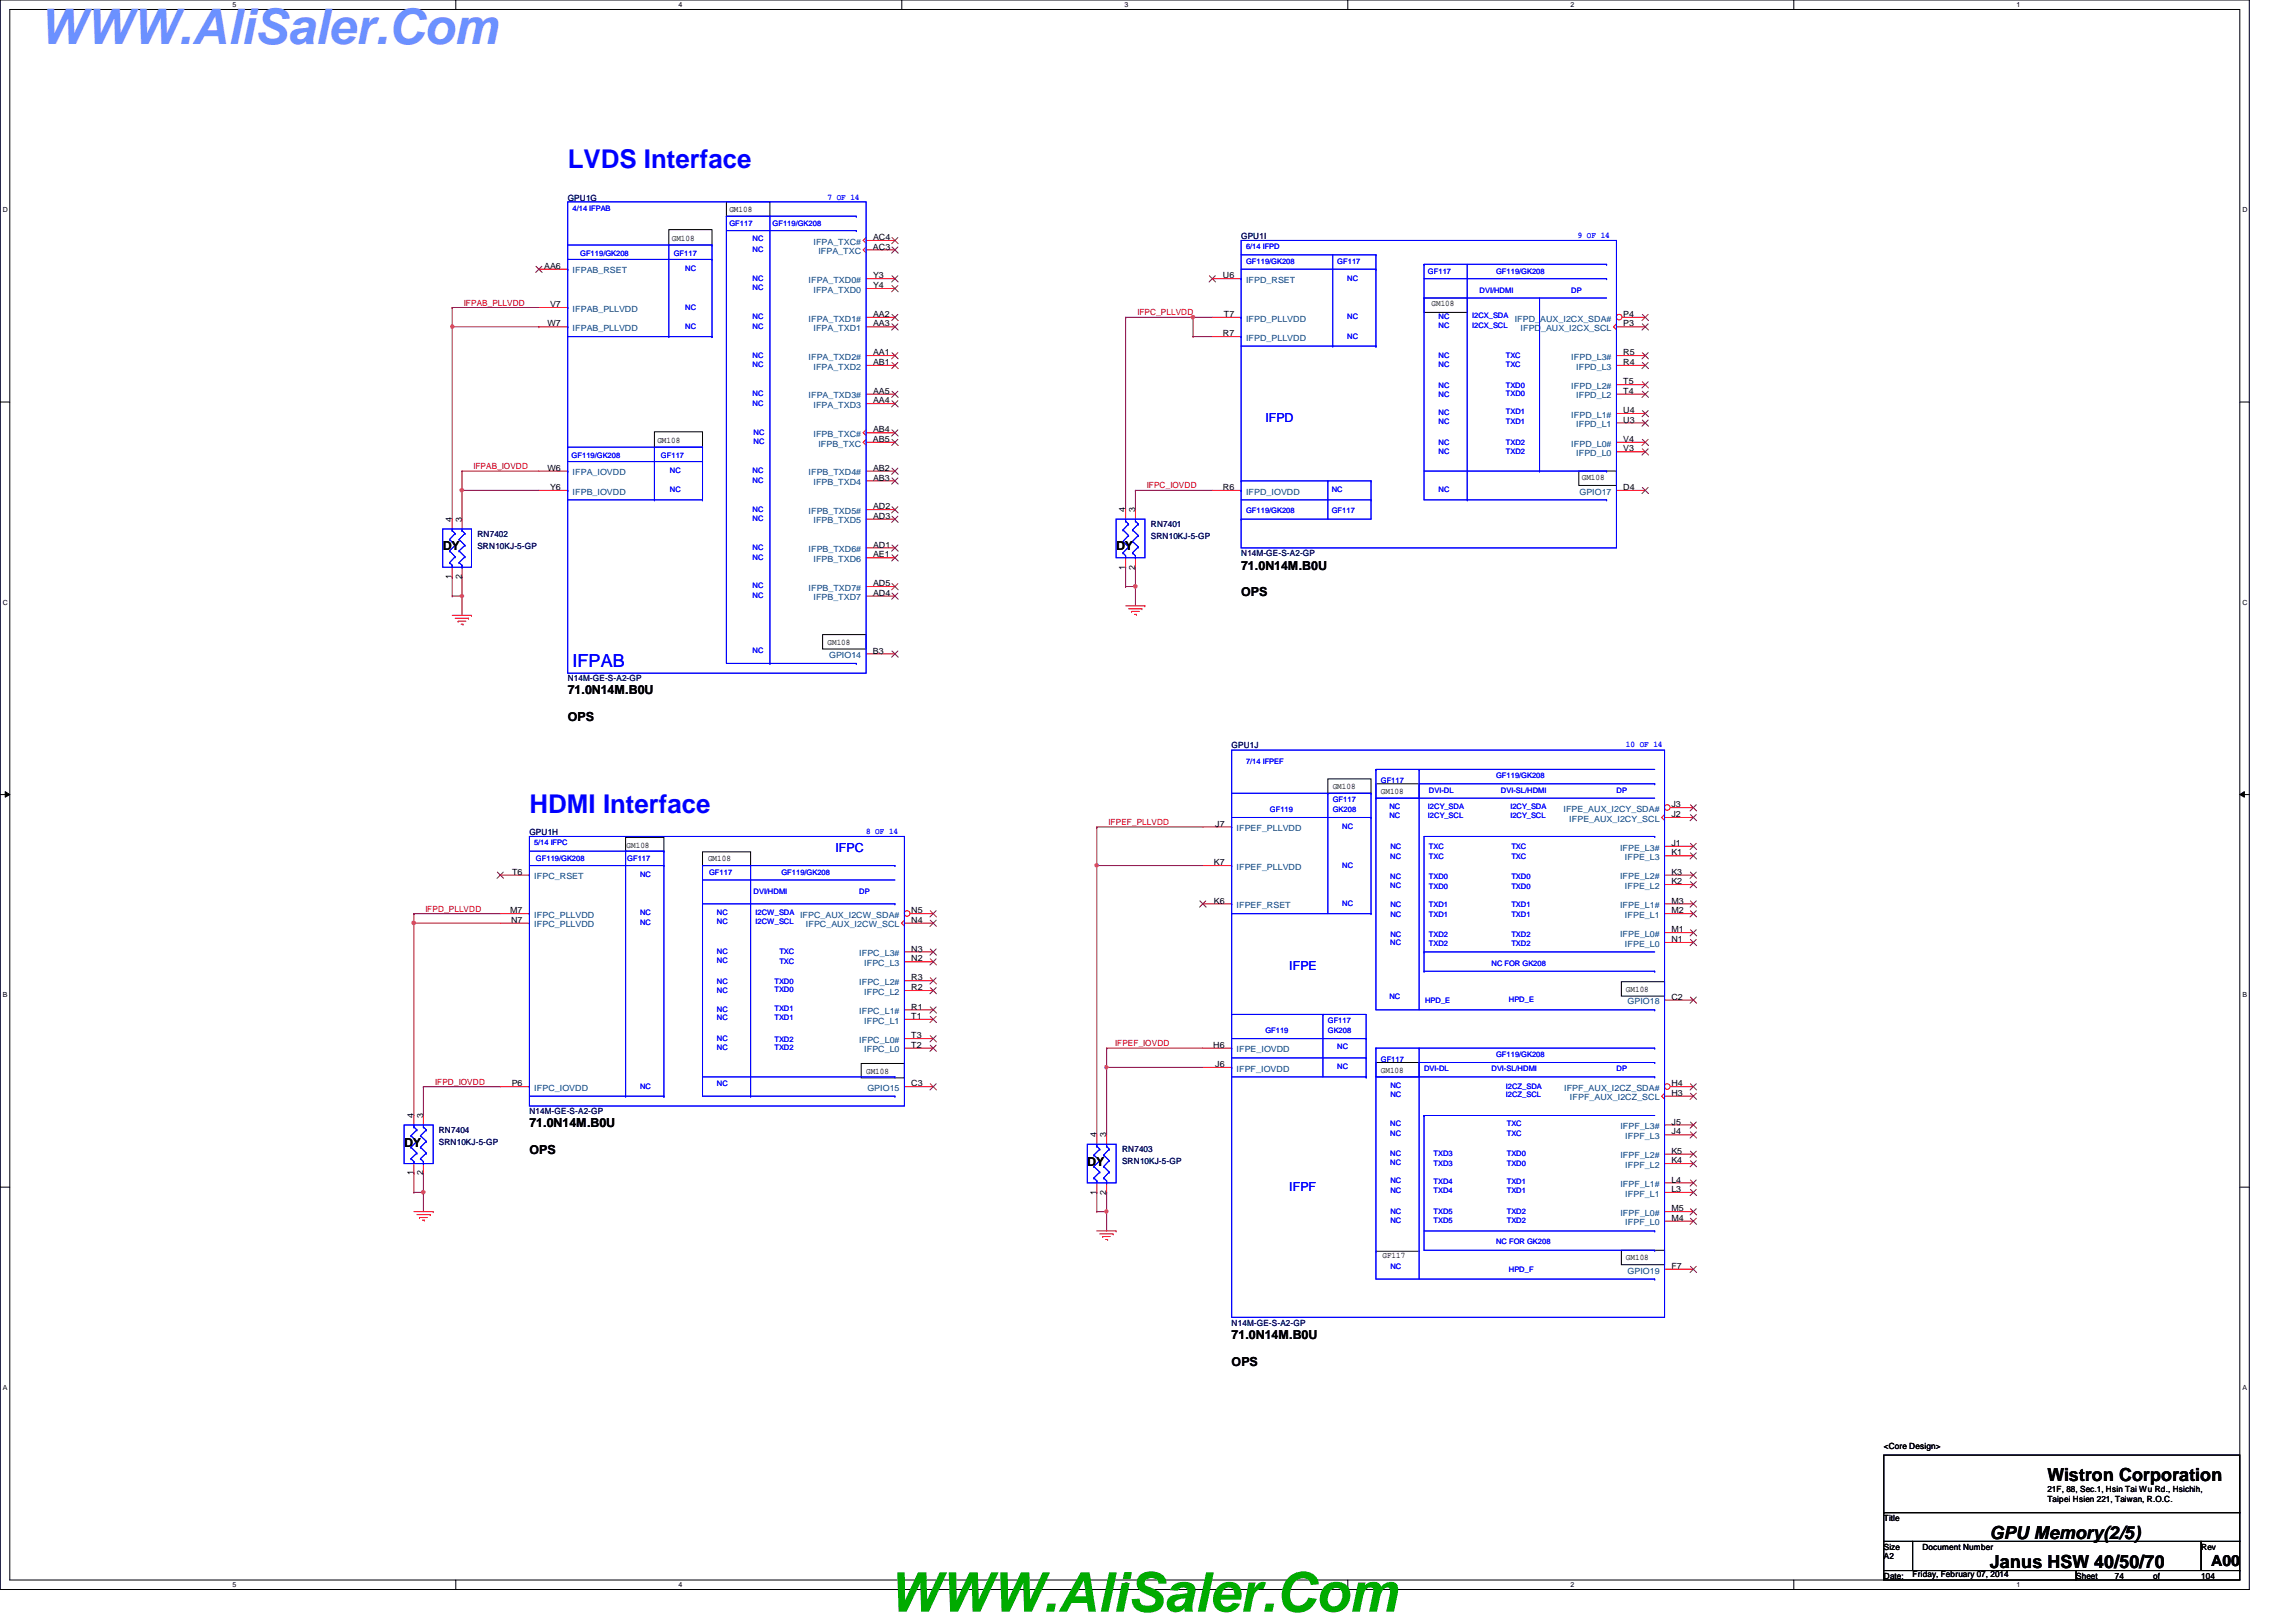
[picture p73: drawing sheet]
<svg xmlns="http://www.w3.org/2000/svg" width="297mm" height="210mm" viewBox="0 0 297 210" stroke-linecap="round" stroke-linejoin="round" font-family="sans-serif">
<defs><g id="words">
<text font-size="7.1" fill="#00ab00" x="114.9" y="208.6">WWW.AliSaler.Com</text>
<text font-size="6.3" fill="#6b91ff" x="5.1" y="5.6">WWW.AliSaler.Com</text>
<g font-size="3.3" fill="#00f">
<text x="73.4" y="21.8">LVDS Interface</text>
<text x="68.5" y="105.2">HDMI Interface</text>
</g>
<text font-size="2.3" fill="#00f" x="74.1" y="86.3">IFPAB</text>
<g font-size="2.3">
<text x="264.9" y="191.7">Wistron Corporation</text>
<text x="257.4" y="202.9">Janus HSW 40/50/70</text>
<text x="257.4" y="199.2">GPU Memory(2/5)</text>
</g>
<text font-size="2" x="286" y="202.6">A00</text>
<g font-size="1.6" fill="#00f">
<text x="163.7" y="54.6">IFPD</text>
<text x="108.1" y="110.3">IFPC</text>
<text x="166.8" y="125.5">IFPE</text>
<text x="166.8" y="154.1">IFPF</text>
</g>
<g font-size="1.6">
<text x="57.3" y="71.2">DY</text>
<text x="144.4" y="71.2">DY</text>
<text x="160.6" y="73.7">71.0N14M.B0U</text>
<text x="160.6" y="77.2">OPS</text>
<text x="73.4" y="89.9">71.0N14M.B0U</text>
<text x="73.4" y="93.3">OPS</text>
<text x="52.3" y="148.4">DY</text>
<text x="68.5" y="145.9">71.0N14M.B0U</text>
<text x="68.5" y="149.4">OPS</text>
<text x="140.7" y="150.9">DY</text>
<text x="159.3" y="173.3">71.0N14M.B0U</text>
<text x="159.3" y="176.7">OPS</text>
</g>
<g font-size="1.1" fill="#000080">
<text x="73.4" y="26">GPU1G</text>
<text x="160.6" y="30.9">GPU1I</text>
<text x="61.8" y="69.5">RN7402</text>
<text x="61.8" y="71">SRN10KJ-5-GP</text>
<text x="148.9" y="68.2">RN7401</text>
<text x="148.9" y="69.7">SRN10KJ-5-GP</text>
<text x="160.6" y="72">N14M-GE-S-A2-GP</text>
<text x="73.4" y="88.2">N14M-GE-S-A2-GP</text>
<text x="159.3" y="96.9">GPU1J</text>
<text x="68.5" y="108.1">GPU1H</text>
<text x="56.8" y="146.6">RN7404</text>
<text x="56.8" y="148.2">SRN10KJ-5-GP</text>
<text x="68.5" y="144.2">N14M-GE-S-A2-GP</text>
<text x="145.2" y="149.1">RN7403</text>
<text x="145.2" y="150.6">SRN10KJ-5-GP</text>
<text x="159.3" y="171.5">N14M-GE-S-A2-GP</text>
</g>
<g font-size="1.1">
<text x="94.4" y="27.4">GM108</text>
<text x="70.4" y="34.8">AA6</text>
<text x="86.9" y="31.2">GM108</text>
<text x="112.9" y="32.3">AC3</text>
<text x="112.9" y="31.1">AC4</text>
<text x="71.2" y="39.8">V7</text>
<text x="112.9" y="37.3">Y4</text>
<text x="112.9" y="41">AA2</text>
<text x="112.9" y="36">Y3</text>
<text x="158.2" y="36">U6</text>
<text x="158.3" y="41">T7</text>
<text x="185.2" y="39.6">GM108</text>
<text x="210" y="41">P4</text>
<text x="70.8" y="42.2">W7</text>
<text x="112.9" y="47.2">AB1</text>
<text x="112.9" y="42.2">AA3</text>
<text x="112.9" y="46">AA1</text>
<text x="158.2" y="43.5">R7</text>
<text x="210" y="47.2">R4</text>
<text x="210" y="46">R5</text>
<text x="210" y="42.2">P3</text>
<text x="112.9" y="52.2">AA4</text>
<text x="112.9" y="51">AA5</text>
<text x="210" y="51">T4</text>
<text x="210" y="53.5">U4</text>
<text x="210" y="49.7">T5</text>
<text x="85" y="57.3">GM108</text>
<text x="112.9" y="57.2">AB5</text>
<text x="112.9" y="56">AB4</text>
<text x="210" y="58.4">V3</text>
<text x="210" y="54.7">U3</text>
<text x="210" y="57.2">V4</text>
<text x="70.8" y="60.9">W6</text>
<text x="71.2" y="63.4">Y6</text>
<text x="112.9" y="62.2">AB3</text>
<text x="112.9" y="65.9">AD2</text>
<text x="112.9" y="60.9">AB2</text>
<text x="158.2" y="63.4">R6</text>
<text x="204.6" y="62.1">GM108</text>
<text x="210" y="63.4">D4</text>
<text x="58.5" y="67.6" transform="rotate(-90 58.5 67.6)">4</text>
<text x="59.7" y="67.6" transform="rotate(-90 59.7 67.6)">3</text>
<text x="112.9" y="67.1">AD3</text>
<text x="112.9" y="70.9">AD1</text>
<text x="145.6" y="66.3" transform="rotate(-90 145.6 66.3)">4</text>
<text x="146.9" y="66.3" transform="rotate(-90 146.9 66.3)">3</text>
<text x="58.5" y="74.9" transform="rotate(-90 58.5 74.9)">1</text>
<text x="59.7" y="74.9" transform="rotate(-90 59.7 74.9)">2</text>
<text x="112.9" y="77.1">AD4</text>
<text x="112.9" y="72.1">AE1</text>
<text x="112.9" y="75.9">AD5</text>
<text x="145.6" y="73.7" transform="rotate(-90 145.6 73.7)">1</text>
<text x="146.9" y="73.7" transform="rotate(-90 146.9 73.7)">2</text>
<text x="107.1" y="83.4">GM108</text>
<text x="112.9" y="84.6">B3</text>
<text x="157.2" y="107">J7</text>
<text x="172.4" y="102.1">GM108</text>
<text x="178.6" y="102.7">GM108</text>
<text x="216.2" y="104.5">J3</text>
<text x="216.2" y="105.7">J2</text>
<text x="66.2" y="113.2">T6</text>
<text x="81.1" y="109.7">GM108</text>
<text x="91.6" y="111.4">GM108</text>
<text x="157.1" y="112">K7</text>
<text x="216.2" y="113.2">K3</text>
<text x="216.2" y="109.5">J1</text>
<text x="216.2" y="110.7">K1</text>
<text x="66" y="118.2">M7</text>
<text x="66.1" y="119.4">N7</text>
<text x="117.9" y="118.2">N5</text>
<text x="117.9" y="119.4">N4</text>
<text x="157.1" y="116.9">K6</text>
<text x="216.2" y="116.9">M3</text>
<text x="216.2" y="118.2">M2</text>
<text x="216.2" y="114.4">K2</text>
<text x="117.9" y="124.4">N2</text>
<text x="117.9" y="123.1">N3</text>
<text x="216.2" y="120.7">M1</text>
<text x="216.2" y="121.9">N1</text>
<text x="117.9" y="131.9">T1</text>
<text x="117.9" y="128.1">R2</text>
<text x="117.9" y="130.6">R1</text>
<text x="117.9" y="126.9">R3</text>
<text x="210.4" y="128.4">GM108</text>
<text x="216.2" y="129.4">C2</text>
<text x="117.9" y="135.6">T2</text>
<text x="117.9" y="134.4">T3</text>
<text x="157" y="135.6">H6</text>
<text x="66.2" y="140.6">P6</text>
<text x="112.1" y="138.9">GM108</text>
<text x="117.9" y="140.6">C3</text>
<text x="157.2" y="138.1">J6</text>
<text x="178.6" y="138.8">GM108</text>
<text x="216.2" y="140.6">H4</text>
<text x="216.2" y="141.8">H3</text>
<text x="53.5" y="144.7" transform="rotate(-90 53.5 144.7)">4</text>
<text x="54.7" y="144.7" transform="rotate(-90 54.7 144.7)">3</text>
<text x="141.9" y="147.2" transform="rotate(-90 141.9 147.2)">4</text>
<text x="143.1" y="147.2" transform="rotate(-90 143.1 147.2)">3</text>
<text x="216.2" y="146.8">J4</text>
<text x="216.2" y="149.3">K5</text>
<text x="216.2" y="145.5">J5</text>
<text x="53.5" y="152.1" transform="rotate(-90 53.5 152.1)">1</text>
<text x="54.7" y="152.1" transform="rotate(-90 54.7 152.1)">2</text>
<text x="141.9" y="154.6" transform="rotate(-90 141.9 154.6)">1</text>
<text x="143.1" y="154.6" transform="rotate(-90 143.1 154.6)">2</text>
<text x="216.2" y="154.3">L3</text>
<text x="216.2" y="150.5">K4</text>
<text x="216.2" y="153">L4</text>
<text x="216.2" y="158">M4</text>
<text x="216.2" y="156.8">M5</text>
<text x="178.9" y="162.9">GF117</text>
<text x="210.4" y="163.1">GM108</text>
<text x="216.2" y="164.2">F7</text>
<text x="243.7" y="187.5">&lt;Core Design&gt;</text>
<text x="243.7" y="196.8">Title</text>
<text x="264.9" y="193.1">21F, 88, Sec.1, Hsin Tai Wu Rd., Hsichih,</text>
<text x="264.9" y="194.4">Taipei Hsien 221, Taiwan, R.O.C.</text>
<text x="243.7" y="200.5">Size</text>
<text x="243.7" y="201.8">A2</text>
<text x="248.7" y="200.5">Document Number</text>
<text x="284.8" y="200.5">Rev</text>
<text x="243.7" y="204.3">Date:</text>
<text x="247.4" y="204">Friday, February 07, 2014</text>
<text x="268.6" y="204.3">Sheet</text>
<text x="273.6" y="204.3">74</text>
<text x="278.6" y="204.3">of</text>
<text x="284.8" y="204.3">104</text>
</g>
<g font-size="1.1" fill="#00f">
<text x="107.1" y="25.8">7 OF 14</text>
<text x="204.1" y="30.8">9 OF 14</text>
<text x="210.4" y="96.7">10 OF 14</text>
<text x="112.1" y="107.9">8 OF 14</text>
</g>
<g font-size="1.1" fill="#004080">
<text x="74.1" y="35.4">IFPAB_RSET</text>
<text x="105.2" y="31.7">IFPA_TXC#</text>
<text x="105.9" y="32.9">IFPA_TXC</text>
<text x="74.1" y="40.3">IFPAB_PLLVDD</text>
<text x="104.6" y="41.6">IFPA_TXD1#</text>
<text x="104.6" y="36.6">IFPA_TXD0#</text>
<text x="105.2" y="37.9">IFPA_TXD0</text>
<text x="161.2" y="41.6">IFPD_PLLVDD</text>
<text x="161.2" y="36.6">IFPD_RSET</text>
<text x="196" y="41.6">IFPD_AUX_I2CX_SDA#</text>
<text x="74.1" y="42.8">IFPAB_PLLVDD</text>
<text x="104.6" y="46.6">IFPA_TXD2#</text>
<text x="105.2" y="47.8">IFPA_TXD2</text>
<text x="105.2" y="42.8">IFPA_TXD1</text>
<text x="161.2" y="44.1">IFPD_PLLVDD</text>
<text x="196.7" y="42.8">IFPD_AUX_I2CX_SCL</text>
<text x="203.3" y="46.6">IFPD_L3#</text>
<text x="203.9" y="47.8">IFPD_L3</text>
<text x="104.6" y="51.6">IFPA_TXD3#</text>
<text x="105.2" y="52.8">IFPA_TXD3</text>
<text x="203.3" y="50.3">IFPD_L2#</text>
<text x="203.9" y="51.6">IFPD_L2</text>
<text x="105.2" y="56.6">IFPB_TXC#</text>
<text x="105.9" y="57.8">IFPB_TXC</text>
<text x="203.3" y="57.8">IFPD_L0#</text>
<text x="203.3" y="54.1">IFPD_L1#</text>
<text x="203.9" y="59">IFPD_L0</text>
<text x="203.9" y="55.3">IFPD_L1</text>
<text x="74.1" y="64">IFPB_IOVDD</text>
<text x="74.1" y="61.5">IFPA_IOVDD</text>
<text x="104.6" y="61.5">IFPB_TXD4#</text>
<text x="105.2" y="62.8">IFPB_TXD4</text>
<text x="161.2" y="64">IFPD_IOVDD</text>
<text x="204.3" y="64">GPIO17</text>
<text x="104.6" y="71.5">IFPB_TXD6#</text>
<text x="104.6" y="66.5">IFPB_TXD5#</text>
<text x="105.2" y="67.7">IFPB_TXD5</text>
<text x="104.6" y="76.5">IFPB_TXD7#</text>
<text x="105.2" y="77.7">IFPB_TXD7</text>
<text x="105.2" y="72.7">IFPB_TXD6</text>
<text x="107.3" y="85.2">GPIO14</text>
<text x="160" y="107.6">IFPEF_PLLVDD</text>
<text x="202.3" y="105.1">IFPE_AUX_I2CY_SDA#</text>
<text x="203" y="106.3">IFPE_AUX_I2CY_SCL</text>
<text x="69.1" y="113.8">IFPC_RSET</text>
<text x="160" y="112.6">IFPEF_PLLVDD</text>
<text x="209.6" y="113.8">IFPE_L2#</text>
<text x="209.6" y="110.1">IFPE_L3#</text>
<text x="210.2" y="111.3">IFPE_L3</text>
<text x="69.1" y="118.8">IFPC_PLLVDD</text>
<text x="103.5" y="118.8">IFPC_AUX_I2CW_SDA#</text>
<text x="160" y="117.5">IFPEF_RSET</text>
<text x="209.6" y="117.5">IFPE_L1#</text>
<text x="210.2" y="118.8">IFPE_L1</text>
<text x="210.2" y="115">IFPE_L2</text>
<text x="69.1" y="120">IFPC_PLLVDD</text>
<text x="104.3" y="120">IFPC_AUX_I2CW_SCL</text>
<text x="111.2" y="123.7">IFPC_L3#</text>
<text x="111.8" y="125">IFPC_L3</text>
<text x="209.6" y="121.2">IFPE_L0#</text>
<text x="210.2" y="122.5">IFPE_L0</text>
<text x="111.2" y="131.2">IFPC_L1#</text>
<text x="111.2" y="127.5">IFPC_L2#</text>
<text x="111.8" y="128.7">IFPC_L2</text>
<text x="210.6" y="130">GPIO18</text>
<text x="111.2" y="135">IFPC_L0#</text>
<text x="111.8" y="136.2">IFPC_L0</text>
<text x="111.8" y="132.5">IFPC_L1</text>
<text x="160" y="136.2">IFPE_IOVDD</text>
<text x="69.1" y="141.2">IFPC_IOVDD</text>
<text x="112.2" y="141.2">GPIO15</text>
<text x="160" y="138.7">IFPF_IOVDD</text>
<text x="202.4" y="141.2">IFPF_AUX_I2CZ_SDA#</text>
<text x="203.1" y="142.4">IFPF_AUX_I2CZ_SCL</text>
<text x="209.6" y="149.9">IFPF_L2#</text>
<text x="209.6" y="146.1">IFPF_L3#</text>
<text x="210.3" y="147.4">IFPF_L3</text>
<text x="209.6" y="153.6">IFPF_L1#</text>
<text x="210.3" y="154.9">IFPF_L1</text>
<text x="210.3" y="151.1">IFPF_L2</text>
<text x="209.6" y="157.4">IFPF_L0#</text>
<text x="210.3" y="158.6">IFPF_L0</text>
<text x="210.6" y="164.8">GPIO19</text>
</g>
<g font-size="1.1" fill="#f00">
<text x="60" y="39.5">IFPAB_PLLVDD</text>
<text x="147.1" y="40.8">IFPC_PLLVDD</text>
<text x="61.3" y="60.7">IFPAB_IOVDD</text>
<text x="148.4" y="63.2">IFPC_IOVDD</text>
<text x="143.4" y="106.8">IFPEF_PLLVDD</text>
<text x="55" y="118">IFPD_PLLVDD</text>
<text x="144.3" y="135.4">IFPEF_IOVDD</text>
<text x="56.3" y="140.4">IFPD_IOVDD</text>
</g>
<g font-size="1" fill="#00f">
<text x="74.1" y="27.3">4/14 IFPAB</text>
<text x="94.4" y="29.3">GF117</text>
<text x="99.9" y="29.3">GF119/GK208</text>
<text x="75.1" y="33.1">GF119/GK208</text>
<text x="87.2" y="33.1">GF117</text>
<text x="88.6" y="35.1">NC</text>
<text x="97.4" y="32.6">NC</text>
<text x="97.4" y="31.2">NC</text>
<text x="161.2" y="34.1">GF119/GK208</text>
<text x="161.2" y="32.2">6/14 IFPD</text>
<text x="173" y="34.1">GF117</text>
<text x="184.7" y="35.5">GF117</text>
<text x="193.5" y="35.5">GF119/GK208</text>
<text x="88.6" y="40.1">NC</text>
<text x="97.4" y="37.6">NC</text>
<text x="97.4" y="36.4">NC</text>
<text x="97.4" y="41.3">NC</text>
<text x="174.3" y="41.3">NC</text>
<text x="174.3" y="36.4">NC</text>
<text x="186.1" y="41.3">NC</text>
<text x="190.5" y="41.2">I2CX_SDA</text>
<text x="191.4" y="38">DVI/HDMI</text>
<text x="203.3" y="38">DP</text>
<text x="88.6" y="42.6">NC</text>
<text x="97.4" y="46.3">NC</text>
<text x="97.4" y="47.5">NC</text>
<text x="97.4" y="42.6">NC</text>
<text x="174.3" y="43.8">NC</text>
<text x="186.1" y="47.5">NC</text>
<text x="186.1" y="46.3">NC</text>
<text x="186.1" y="42.5">NC</text>
<text x="190.5" y="42.5">I2CX_SCL</text>
<text x="194.8" y="46.3">TXC</text>
<text x="194.8" y="47.5">TXC</text>
<text x="97.4" y="51.3">NC</text>
<text x="97.4" y="52.5">NC</text>
<text x="186.1" y="53.8">NC</text>
<text x="186.1" y="50.2">NC</text>
<text x="186.1" y="51.4">NC</text>
<text x="194.8" y="50.2">TXD0</text>
<text x="194.8" y="53.6">TXD1</text>
<text x="194.8" y="51.3">TXD0</text>
<text x="74" y="59.2">GF119/GK208</text>
<text x="85.5" y="59.2">GF117</text>
<text x="97.5" y="56.3">NC</text>
<text x="97.5" y="57.5">NC</text>
<text x="186.1" y="57.6">NC</text>
<text x="186.1" y="58.8">NC</text>
<text x="186.1" y="54.9">NC</text>
<text x="194.8" y="54.9">TXD1</text>
<text x="194.8" y="58.8">TXD2</text>
<text x="194.8" y="57.6">TXD2</text>
<text x="86.7" y="63.7">NC</text>
<text x="86.7" y="61.3">NC</text>
<text x="97.4" y="62.5">NC</text>
<text x="97.4" y="61.3">NC</text>
<text x="172.3" y="63.7">NC</text>
<text x="186.1" y="63.7">NC</text>
<text x="97.4" y="71.2">NC</text>
<text x="97.4" y="67.5">NC</text>
<text x="97.4" y="66.2">NC</text>
<text x="161.2" y="66.3">GF119/GK208</text>
<text x="172.3" y="66.3">GF117</text>
<text x="97.4" y="77.4">NC</text>
<text x="97.4" y="72.4">NC</text>
<text x="97.4" y="76.2">NC</text>
<text x="97.4" y="84.5">NC</text>
<text x="161.2" y="98.8">7/14 IFPEF</text>
<text x="178.6" y="101.3">GF117</text>
<text x="193.5" y="100.7">GF119/GK208</text>
<text x="164.3" y="105">GF119</text>
<text x="172.4" y="105">GK208</text>
<text x="172.4" y="103.8">GF117</text>
<text x="173.6" y="107.3">NC</text>
<text x="179.7" y="105.9">NC</text>
<text x="179.7" y="104.7">NC</text>
<text x="184.7" y="105.9">I2CY_SCL</text>
<text x="184.7" y="104.7">I2CY_SDA</text>
<text x="184.9" y="102.6">DVI-DL</text>
<text x="194.2" y="102.6">DVI-SL/HDMI</text>
<text x="195.4" y="104.7">I2CY_SDA</text>
<text x="195.4" y="105.9">I2CY_SCL</text>
<text x="209.1" y="102.6">DP</text>
<text x="69.1" y="109.4">5/14 IFPC</text>
<text x="69.3" y="111.4">GF119/GK208</text>
<text x="81.1" y="111.4">GF117</text>
<text x="82.8" y="113.5">NC</text>
<text x="91.7" y="113.2">GF117</text>
<text x="101.1" y="113.2">GF119/GK208</text>
<text x="173.6" y="112.3">NC</text>
<text x="179.9" y="111.1">NC</text>
<text x="179.9" y="113.7">NC</text>
<text x="179.9" y="109.9">NC</text>
<text x="184.9" y="113.7">TXD0</text>
<text x="184.9" y="109.9">TXC</text>
<text x="184.9" y="111.1">TXC</text>
<text x="195.5" y="113.7">TXD0</text>
<text x="195.5" y="109.9">TXC</text>
<text x="195.5" y="111.1">TXC</text>
<text x="82.8" y="118.4">NC</text>
<text x="82.8" y="119.7">NC</text>
<text x="92.7" y="118.4">NC</text>
<text x="92.7" y="119.6">NC</text>
<text x="97.5" y="115.7">DVI/HDMI</text>
<text x="97.7" y="118.4">I2CW_SDA</text>
<text x="97.7" y="119.6">I2CW_SCL</text>
<text x="111.2" y="115.7">DP</text>
<text x="173.6" y="117.3">NC</text>
<text x="179.9" y="114.9">NC</text>
<text x="179.9" y="117.3">NC</text>
<text x="179.9" y="118.6">NC</text>
<text x="184.9" y="115">TXD0</text>
<text x="184.9" y="118.6">TXD1</text>
<text x="184.9" y="117.3">TXD1</text>
<text x="195.5" y="115">TXD0</text>
<text x="195.5" y="118.6">TXD1</text>
<text x="195.5" y="117.3">TXD1</text>
<text x="92.7" y="123.5">NC</text>
<text x="92.7" y="124.6">NC</text>
<text x="100.8" y="123.5">TXC</text>
<text x="100.8" y="124.7">TXC</text>
<text x="179.9" y="122.3">NC</text>
<text x="179.9" y="121.2">NC</text>
<text x="184.9" y="121.2">TXD2</text>
<text x="184.9" y="122.5">TXD2</text>
<text x="193" y="125">NC FOR GK208</text>
<text x="195.5" y="122.5">TXD2</text>
<text x="195.5" y="121.2">TXD2</text>
<text x="92.7" y="127.3">NC</text>
<text x="92.7" y="130.9">NC</text>
<text x="92.7" y="128.6">NC</text>
<text x="100.2" y="130.8">TXD1</text>
<text x="100.2" y="128.4">TXD0</text>
<text x="100.2" y="127.3">TXD0</text>
<text x="179.7" y="129.3">NC</text>
<text x="184.4" y="129.8">HPD_E</text>
<text x="195.2" y="129.7">HPD_E</text>
<text x="92.7" y="135.9">NC</text>
<text x="92.7" y="132">NC</text>
<text x="92.7" y="134.7">NC</text>
<text x="100.2" y="132">TXD1</text>
<text x="100.2" y="134.8">TXD2</text>
<text x="100.2" y="135.9">TXD2</text>
<text x="163.7" y="133.7">GF119</text>
<text x="171.8" y="133.7">GK208</text>
<text x="171.8" y="132.4">GF117</text>
<text x="173" y="135.8">NC</text>
<text x="178.6" y="137.4">GF117</text>
<text x="193.5" y="136.8">GF119/GK208</text>
<text x="82.8" y="140.9">NC</text>
<text x="92.7" y="140.5">NC</text>
<text x="173" y="138.4">NC</text>
<text x="179.9" y="140.8">NC</text>
<text x="179.9" y="142">NC</text>
<text x="184.2" y="138.6">DVI-DL</text>
<text x="193" y="138.6">DVI-SL/HDMI</text>
<text x="194.8" y="142">I2CZ_SCL</text>
<text x="194.8" y="140.9">I2CZ_SDA</text>
<text x="209.1" y="138.6">DP</text>
<text x="179.9" y="147">NC</text>
<text x="179.9" y="145.8">NC</text>
<text x="179.9" y="149.6">NC</text>
<text x="185.5" y="149.6">TXD3</text>
<text x="194.9" y="147">TXC</text>
<text x="194.9" y="145.8">TXC</text>
<text x="194.9" y="149.6">TXD0</text>
<text x="179.9" y="150.7">NC</text>
<text x="179.9" y="153.1">NC</text>
<text x="179.9" y="154.3">NC</text>
<text x="185.5" y="153.2">TXD4</text>
<text x="185.5" y="150.8">TXD3</text>
<text x="185.5" y="154.3">TXD4</text>
<text x="194.9" y="153.2">TXD1</text>
<text x="194.9" y="154.3">TXD1</text>
<text x="194.9" y="150.8">TXD0</text>
<text x="179.9" y="157.1">NC</text>
<text x="179.9" y="158.3">NC</text>
<text x="185.5" y="158.3">TXD5</text>
<text x="185.5" y="157.1">TXD5</text>
<text x="193.5" y="161">NC FOR GK208</text>
<text x="194.9" y="157.1">TXD2</text>
<text x="194.9" y="158.3">TXD2</text>
<text x="179.9" y="164.2">NC</text>
<text x="195.2" y="164.5">HPD_F</text>
</g>
<g font-size=".9">
<text x="30.1" y=".9">5</text>
<text x="87.8" y=".9">4</text>
<text x="145.5" y=".9">3</text>
<text x="203.2" y=".9">2</text>
<text x="260.9" y=".9">1</text>
<text x=".4" y="27.4">D</text>
<text x="290.1" y="27.4">D</text>
<text x=".4" y="78.2">C</text>
<text x="290.1" y="78.2">C</text>
<text x=".4" y="129">B</text>
<text x="290.1" y="129">B</text>
<text x=".4" y="179.8">A</text>
<text x="290.1" y="179.8">A</text>
<text x="30.1" y="205.4">5</text>
<text x="87.8" y="205.4">4</text>
<text x="145.5" y="205.4">3</text>
<text x="203.2" y="205.4">2</text>
<text x="260.9" y="205.4">1</text>
</g>
</g></defs>
<path d="M0 0h291v205.7h-291zM1.3 1.2h288.5v203.3h-288.5z" fill="none" stroke="#000" stroke-width=".13"/>
<g fill="#fff">
<path d="M30.1 .1h.5v1h-.5z"/>
<path d="M30.1 204.6h.5v1h-.5z"/>
</g>
<path d="M59 0v1.2M59 204.5v1.2" fill="none" stroke="#000" stroke-width=".13"/>
<g fill="#fff">
<path d="M87.8 .1h.5v1h-.5z"/>
<path d="M87.8 204.6h.5v1h-.5z"/>
</g>
<path d="M116.7 0v1.2M116.7 204.5v1.2" fill="none" stroke="#000" stroke-width=".13"/>
<g fill="#fff">
<path d="M145.5 .1h.5v1h-.5z"/>
<path d="M145.5 204.6h.5v1h-.5z"/>
</g>
<path d="M174.4 0v1.2M174.4 204.5v1.2" fill="none" stroke="#000" stroke-width=".13"/>
<g fill="#fff">
<path d="M203.2 .1h.5v1h-.5z"/>
<path d="M203.2 204.6h.5v1h-.5z"/>
</g>
<path d="M232.1 0v1.2M232.1 204.5v1.2" fill="none" stroke="#000" stroke-width=".13"/>
<g fill="#fff">
<path d="M260.9 .1h.5v1h-.5z"/>
<path d="M260.9 204.6h.5v1h-.5z"/>
<path d="M.4 26.6h.6v1h-.6z"/>
<path d="M290.1 26.6h.6v1h-.6z"/>
<path d="M.4 77.4h.6v1h-.6z"/>
<path d="M290.1 77.4h.6v1h-.6z"/>
</g>
<path d="M0 52h1.3M289.8 52h1.2" fill="none" stroke="#000" stroke-width=".13"/>
<g fill="#fff">
<path d="M.4 128.2h.6v1h-.6z"/>
<path d="M290.1 128.2h.6v1h-.6z"/>
</g>
<path d="M0 102.8h1.3M.7 102.4l.6 .4-.6 .4zM289.8 102.8h1.2M289.8 102.8l.6-.4v.8z" fill="none" stroke="#000" stroke-width=".13"/>
<path d="M.7 102.4l.6 .4-.6 .4zM289.8 102.8l.6-.4v.8z" fill="#000"/>
<g fill="#fff">
<path d="M.4 179h.5v1h-.5z"/>
<path d="M290.1 179h.6v1h-.6z"/>
</g>
<path d="M0 153.6h1.3M289.8 153.6h1.2" fill="none" stroke="#000" stroke-width=".13"/>
<path d="M53.5 119.5h11.2M53.5 119.5h.1" fill="none" stroke="#800040" stroke-width=".13"/>
<path d="M53.4 119.3h.3l.1 .1-.1 .2-.2 .1-.1-.1z" fill-rule="evenodd" fill="#f0f"/>
<path d="M53.4 119.3h.3l.1 .1-.1 .2-.2 .1-.1-.1z" fill="none" stroke="#f0f" stroke-width=".13"/>
<path d="M58.5 77.1h.1M58.5 77.1h1.3M53.5 118.2h.1M53.5 118.2v1.3M141.9 107h.1M141.9 107v5M143.2 138.1h12.4M143.2 138.1h.1M143.2 135.6h.1M143.2 135.6v11.3" fill="none" stroke="#800040" stroke-width=".13"/>
<path d="M143 137.9h.3v.2v.2h-.2h-.1z" fill-rule="evenodd" fill="#f0f"/>
<path d="M143 137.9h.3v.2v.2h-.2h-.1z" fill="none" stroke="#f0f" stroke-width=".13"/>
<path d="M58.5 42.3h.1M58.5 42.3v24.9" fill="none" stroke="#800040" stroke-width=".13"/>
<path d="M58.3 42.1h.3l.1 .1-.1 .2-.1 .1-.2-.1z" fill-rule="evenodd" fill="#f0f"/>
<path d="M58.3 42.1h.3l.1 .1-.1 .2-.1 .1-.2-.1z" fill="none" stroke="#f0f" stroke-width=".13"/>
<path d="M141.9 112h.1M141.9 112v34.9M143.2 135.6h12.4M143.2 135.6h.1" fill="none" stroke="#800040" stroke-width=".13"/>
<path d="M141.7 111.8h.3l.1 .2-.1 .1-.1 .1-.2-.1z" fill-rule="evenodd" fill="#f0f"/>
<path d="M141.7 111.8h.3l.1 .2-.1 .1-.1 .1-.2-.1z" fill="none" stroke="#f0f" stroke-width=".13"/>
<path d="M59.8 63.5h9.9M59.8 63.5h.1M59.8 61h.1M59.8 61v2.5" fill="none" stroke="#800040" stroke-width=".13"/>
<path d="M59.6 63.3h.3l.1 .1-.1 .2-.2 .1-.1-.1z" fill-rule="evenodd" fill="#f0f"/>
<path d="M59.6 63.3h.3l.1 .1-.1 .2-.2 .1-.1-.1z" fill="none" stroke="#f0f" stroke-width=".13"/>
<path d="M58.5 39.8h.1M58.5 39.8h11.2M59.8 61h9.9M59.8 63.5h.1M59.8 61h.1M59.8 63.5v3.7M141.9 156.8h.1M141.9 154.3h.1M141.9 154.3v2.5M143.2 154.3h.1M143.2 154.3v2.5h-1.3" fill="none" stroke="#800040" stroke-width=".13"/>
<path d="M143 156.6h.3v.2v.1l-.2 .1-.1-.1z" fill-rule="evenodd" fill="#f0f"/>
<path d="M143 156.6h.3v.2v.1l-.2 .1-.1-.1z" fill="none" stroke="#f0f" stroke-width=".13"/>
<path d="M58.5 74.7h.1M58.5 74.7v2.4M59.8 74.7h.1M59.8 74.7v2.4M143.2 156.8h.1M143.2 156.8v2.5" fill="none" stroke="#800040" stroke-width=".13"/>
<path d="M59.6 77h.3l.1 .1-.1 .2h-.2h-.1z" fill-rule="evenodd" fill="#f0f"/>
<path d="M59.6 77h.3l.1 .1-.1 .2h-.2h-.1z" fill="none" stroke="#f0f" stroke-width=".13"/>
<g fill="none" stroke="#800040" stroke-width=".13">
<path d="M58.5 39.8h.1M58.5 39.8v2.5h11.2M69.7 42.3h.1M59.8 77.1h.1M59.8 77.1v2.5M53.5 119.5h.1M53.5 119.5v24.9M53.5 154.3h.1M53.5 151.8h.1M53.5 151.8v2.5M54.8 140.6h9.9M54.8 140.6h.1"/>
<path d="M54.8 151.8h.1M54.8 140.6v3.8M54.8 151.8v2.5h-1.3"/>
</g>
<path d="M54.6 154.1h.3l.1 .2-.1 .1-.2 .1-.1-.1z" fill-rule="evenodd" fill="#f0f"/>
<path d="M54.6 154.1h.3l.1 .2-.1 .1-.2 .1-.1-.1z" fill="none" stroke="#f0f" stroke-width=".13"/>
<g fill="none" stroke="#800040" stroke-width=".13">
<path d="M145.6 41.1h.1M145.6 41.1h8.7M154.3 43.6h.1M154.3 41.1h.1M154.3 41.1v2.5M154.3 43.6h2.5M146.9 75.9h.1M146.9 75.9v2.5M53.5 118.2h11.2M53.5 118.2h.1M141.9 112h.1M141.9 107h.1"/>
<path d="M141.9 112h13.7M141.9 107h13.7M54.8 154.3h.1M54.8 154.3v2.5"/>
</g>
<path d="M146.7 75.7h.3l.1 .2-.1 .1-.1 .1-.2-.1z" fill-rule="evenodd" fill="#f0f"/>
<path d="M146.7 75.7h.3l.1 .2-.1 .1-.1 .1-.2-.1z" fill="none" stroke="#f0f" stroke-width=".13"/>
<path d="M145.6 41.1h.1M145.6 41.1v24.9M154.3 41.1h.1M154.3 41.1h2.5M145.6 73.4h.1M145.6 75.9h.1M145.6 73.4v2.5M146.9 63.5h.1M146.9 73.4h.1M146.9 63.5v2.5M146.9 73.4v2.5h-1.3M146.9 63.5h9.9" fill="none" stroke="#800040" stroke-width=".13"/>
<path d="M154.1 40.9h.4l.1 .1-.1 .2-.2 .1-.2-.1z" fill-rule="evenodd" fill="#f0f"/>
<path d="M154.1 40.9h.4l.1 .1-.1 .2-.2 .1-.2-.1z" fill="none" stroke="#f0f" stroke-width=".13"/>
<g fill="none" stroke="#f00" stroke-width=".13">
<path d="M69.7 39.8h3.7M69.7 34.8h3.7M112.1 37.3h3.7M112.1 36.1h3.7M112.1 32l-.4 .3 .4 .4M112.1 32.3h3.7M112.1 30.7l-.4 .4 .4 .4M112.1 31.1h3.7M69.7 42.3h3.7M112.1 42.3h3.7M112.1 56.9l-.4 .3 .4 .4M112.1 57.2h3.7"/>
<path d="M112.1 55.6l-.4 .4 .4 .4M112.1 56h3.7M112.1 52.2h3.7M112.1 51h3.7M112.1 47.3h3.7M112.1 46h3.7M112.1 41.1h3.7M58.5 79.6h2.5M58.5 67.2v1.3M58.5 73.4v1.3M59.8 67.2v1.3M59.8 73.4v1.3"/>
<path d="M61 79.6h.1M69.7 63.5h3.7M69.7 61h3.7M112.1 61h3.7M112.1 77.1h3.7M112.1 75.9h3.7M112.1 72.2h3.7M112.1 70.9h3.7M112.1 67.2h3.7M112.1 66h3.7M112.1 62.2h3.7M145.6 78.4h2.5"/>
<path d="M145.6 66v1.2M145.6 72.2v1.2M146 78.8h1.7M146.4 79.1h.1M146.4 79.1h1M146.8 79.5h.2M146.9 66v1.2M146.9 72.2v1.2M147 79.5h.1M147.7 78.8h.1M148.1 78.4h.1M58.9 80h1.7"/>
<path d="M59.3 80.4h.1M59.3 80.4h1M59.6 80.8h.3M59.9 80.8h.1M60.6 80h.1M112.1 84.6h3.7M64.7 119.5h3.8M64.7 118.2h3.8M64.7 113.2h3.8M117 119.5h3.7M117 119.1l-.4 .4 .4 .3M117 135.6h3.7"/>
<path d="M117 134.4h3.7M117 131.9h3.7M117 130.7h3.7M117 128.2h3.7M117 126.9h3.7M117 124.5h3.7M117 123.2h3.7M53.5 156.8h2.5M53.5 144.4v1.2M53.5 150.6v1.2M53.9 157.2h1.8M54.3 157.6h.1"/>
<path d="M54.3 157.6h1M54.6 157.9h.3M54.8 144.4v1.2M54.8 150.6v1.2M54.9 157.9h.1M55.7 157.2h.1M56 156.8h.1M64.7 140.6h3.8M117 140.6h3.7M141.9 159.3h2.5M141.9 146.9v1.2M141.9 153.1v1.2"/>
<path d="M142.3 159.7h1.7M143.2 146.9v1.2M143.2 153.1v1.2M144 159.7h.1M144.4 159.3h.1M142.7 160h.1M142.7 160h.9M143 160.4h.3M143.3 160.4h.1"/>
</g>
<g fill="none" stroke="#000" stroke-width=".13">
<path d="M86.5 29.7h5.6v2h-5.6zM94 26.1h5.6v1.9h-5.6zM184.2 38.6h5.6v1.8h-5.6zM84.7 55.9h6.2v2h-6.2zM204.3 61h4.8v1.8h-4.8zM106.4 82.1h5.7v1.9h-5.7zM80.9 108.4h5v1.8h-5zM90.9 110.2h6.2v1.8h-6.2zM171.8 100.8h5.6v1.9h-5.6zM178 101.4h5.6v1.9h-5.6zM111.4 137.6h5.6v1.9h-5.6zM178 137.5h5.6v1.9h-5.6z"/>
<path d="M209.8 127h5.5v1.9h-5.5zM178 161.9h5.6M178 161.9h.1M209.8 161.8h5.5v1.9h-5.5zM243.7 188.3h46.1v7.4h-46.1zM243.7 195.7h46.1v3.8h-46.1zM243.7 199.5h3.7v3.7h-3.7zM247.4 199.5h37.4v3.7h-37.4zM284.8 199.5h5v3.7h-5zM243.7 203.2h24.9v1.3h-24.9zM268.6 203.2h21.2v1.3h-21.2z"/>
</g>
<g fill="none" stroke="#00f" stroke-width=".13">
<path d="M73.4 39.8h.1M73.4 34.8h.1M73.4 33.6h18.7M73.4 31.7h18.7M73.4 26.1h38.7v61h-38.7zM86.5 31.7v11.9M92.1 33.6h.1M92.1 31.7h.1M92.1 31.7v11.9M94 28h.1M94 29.8h16.8M94 28h16.8"/>
<path d="M94 28v57.9h16.8M99.6 28v57.9M110.8 29.8h.1M110.8 28h.1M73.4 42.3h.1M73.4 57.9h.1M73.4 59.7h17.5M73.4 43.6h18.7M73.4 57.9h17.5M84.7 57.9v6.8M86.5 43.6h.1M90.9 59.7h.1"/>
<path d="M90.9 57.9h.1M90.9 57.9v6.8M92.1 43.6h.1M57.3 68.5h3.7v4.9h-3.7zM58.2 72.8l.3 .4M58.2 71.3l.7 .8M58.2 69.8l.7 .8M58.2 72.8h.1M58.2 71.3h.1M58.2 69.8h.1M58.5 73.2h.1M58.5 68.7h.1"/>
<path d="M58.5 68.5h.1M58.5 68.5v.2M58.5 73.2v.2M58.5 68.7l.4 .3M58.9 72.1h.1M58.9 70.6h.1M58.9 69h.1M58.9 72.1l-.7 .7M58.9 70.6l-.7 .7M58.9 69l-.7 .8M59.4 69.8h.1M59.4 71.3h.1"/>
<path d="M59.4 72.8h.1M59.4 69.8l.8 .8M59.4 71.3l.8 .8M59.4 72.8l.4 .4M59.8 68.7h.1M59.8 73.2h.1M59.8 73.4h.1M59.8 68.5v.2M59.8 73.2v.2M59.8 68.7l.4 .3M60.2 69h.1M60.2 70.6h.1"/>
<path d="M60.2 72.1h.1M60.2 69l-.8 .8M60.2 70.6l-.8 .7M60.2 72.1l-.8 .7M73.4 61h.1M73.4 63.5h.1M73.4 64.7h17.5M84.7 64.7h.1M90.9 64.7h.1M144.4 67.2h3.7v5h-3.7zM145.3 71.5l.3 .4M145.3 71.5h.1"/>
<path d="M145.3 70.1h.1M145.3 68.6h.1M145.3 70.1l.7 .7M145.3 68.6l.7 .7M145.6 71.9h.1M145.6 67.4h.1M145.6 67.2h.1M145.6 67.2v.2M145.6 71.9v.3M145.6 67.4l.4 .4M146 70.8l-.7 .7M146 69.3l-.7 .8"/>
<path d="M146 67.8l-.7 .8M146 70.8h.1M146 69.3h.1M146 67.8h.1M146.5 68.6h.1M146.5 70.1h.1M146.5 71.5h.1M146.5 68.6l.8 .7M146.5 70.1l.8 .7M146.5 71.5l.4 .4M146.9 67.4h.1M146.9 71.9h.1"/>
<path d="M146.9 72.2h.1M146.9 67.2v.2M146.9 71.9v.3M146.9 67.4l.4 .4M147.3 67.8h.1M147.3 69.3h.1M147.3 70.8h.1M147.3 67.8l-.8 .8M147.3 69.3l-.8 .8M147.3 70.8l-.8 .7M99.6 85.9h.1M110.8 85.9h.1"/>
<path d="M52.3 145.6h3.7v5h-3.7zM53.2 149.9h.1M53.2 148.5h.1M53.2 147h.1M53.2 149.9l.3 .4M53.2 148.5l.7 .7M53.2 147l.7 .7M53.5 150.3h.1M53.5 145.8h.1M53.5 145.6h.1M53.5 145.6v.2M53.5 150.3v.3"/>
<path d="M53.5 145.8l.4 .4M53.9 149.2l-.7 .7M53.9 147.7l-.7 .8M53.9 146.2l-.7 .8M53.9 149.2h.1M53.9 147.7h.1M53.9 146.2h.1M54.4 147h.1M54.4 148.5h.1M54.4 149.9h.1M54.4 147l.8 .7M54.4 148.5l.8 .7"/>
<path d="M54.4 149.9l.4 .4M54.8 145.8h.1M54.8 150.3h.1M54.8 150.6h.1M54.8 145.6v.2M54.8 150.3v.3M54.8 145.8l.4 .4M55.2 146.2h.1M55.2 147.7h.1M55.2 149.2h.1M55.2 146.2l-.8 .8M55.2 147.7l-.8 .8"/>
<path d="M55.2 149.2l-.8 .7M140.7 148.1h3.7v5h-3.7zM141.5 152.4l.4 .4M141.5 152.4h.1M141.5 151h.1M141.5 149.5h.1M141.5 151l.8 .7M141.5 149.5l.8 .7M141.9 152.8h.1M141.9 148.3h.1M141.9 148.1h.1M141.9 148.1v.2"/>
<path d="M141.9 152.8v.3M141.9 148.3l.4 .4M142.3 151.7l-.8 .7M142.3 150.2l-.8 .8M142.3 148.7l-.8 .8M142.3 151.7h.1M142.3 150.2h.1M142.3 148.7h.1M142.8 149.5h.1M142.8 151h.1M142.8 152.4h.1M142.8 149.5l.7 .7"/>
<path d="M142.8 151l.7 .7M142.8 152.4l.4 .4M143.2 148.3h.1M143.2 152.8h.1M143.2 153.1h.1M143.2 148.1v.2M143.2 152.8v.3M143.2 148.3l.3 .4M143.5 148.7h.1M143.5 150.2h.1M143.5 151.7h.1M143.5 148.7l-.7 .8"/>
<path d="M143.5 150.2l-.7 .8M143.5 151.7l-.7 .7"/>
</g>
<g fill="none" stroke="#804000" stroke-width=".13">
<path d="M69.3 34.5l.8 .8M70.1 34.5l-.8 .8M115.4 37l.8 .8M115.4 35.7l.8 .8M115.4 32l.8 .8M115.4 30.7l.8 .8M116.2 37l-.8 .8M116.2 35.7l-.8 .8M116.2 32l-.8 .8M116.2 30.7l-.8 .8M115.4 56.9l.8 .8M115.4 55.6l.8 .8"/>
<path d="M115.4 51.9l.8 .8M115.4 50.6l.8 .8M115.4 46.9l.8 .8M115.4 45.6l.8 .8M115.4 41.9l.8 .8M115.4 40.7l.8 .8M116.2 56.9l-.8 .8M116.2 55.6l-.8 .8M116.2 51.9l-.8 .8M116.2 50.6l-.8 .8M116.2 46.9l-.8 .8M116.2 45.6l-.8 .8"/>
<path d="M116.2 41.9l-.8 .8M116.2 40.7l-.8 .8M115.4 76.8l.8 .8M115.4 75.5l.8 .8M115.4 71.8l.8 .8M115.4 70.5l.8 .8M115.4 66.8l.8 .8M115.4 65.6l.8 .8M115.4 61.8l.8 .9M115.4 60.6l.8 .8M116.2 76.8l-.8 .8M116.2 75.5l-.8 .8"/>
<path d="M116.2 71.8l-.8 .8M116.2 70.5l-.8 .8M116.2 66.8l-.8 .8M116.2 65.6l-.8 .8M116.2 61.8l-.8 .9M116.2 60.6l-.8 .8M115.4 84.2l.8 .8M116.2 84.2l-.8 .8M64.3 112.9l.8 .8M65.1 112.9l-.8 .8M120.4 119.1l.8 .8M121.1 119.1l-.8 .8"/>
<path d="M120.4 135.3l.8 .8M120.4 134l.8 .8M120.4 131.5l.8 .8M120.4 130.3l.8 .8M120.4 127.8l.8 .8M120.4 126.5l.8 .8M120.4 124.1l.8 .8M120.4 122.8l.8 .8M121.1 135.3l-.8 .8M121.1 134l-.8 .8M121.1 131.5l-.8 .8M121.1 130.3l-.8 .8"/>
<path d="M121.1 127.8l-.8 .8M121.1 126.5l-.8 .8M121.1 124.1l-.8 .8M121.1 122.8l-.8 .8M120.4 140.3l.8 .8M121.1 140.3l-.8 .8"/>
</g>
<circle cx="117.4" cy="118.2" r=".37" fill="#fff"/>
<g fill="none" stroke="#f00" stroke-width=".13">
<path d="M117.8 118.2h2.9M155.6 117h3.7M155.6 112h3.7M155.6 107h3.7M155.6 138.1h3.7M155.6 135.6h3.7M215.3 158h3.8M215.3 156.8h3.8M215.3 154.3h3.8M215.3 153.1h3.8M215.3 150.6h3.8M215.3 149.4h3.8"/>
<path d="M215.3 146.9h3.8M215.3 145.6h3.8M215.3 141.5l-.3 .4 .3 .3M215.3 141.9h3.8M215.3 164.3h3.8"/>
<circle cx="117.4" cy="118.2" r=".37"/>
</g>
<g fill="none" stroke="#804000" stroke-width=".13">
<path d="M120.4 117.9l.8 .8M121.1 117.9l-.8 .8M155.2 116.6l.8 .8M156 116.6l-.8 .8M218.7 157.6l.8 .9M218.7 156.4l.8 .8M218.7 153.9l.8 .8M218.7 152.7l.8 .8M218.7 150.2l.8 .8M218.7 149l.8 .8M218.7 146.5l.8 .8M218.7 145.2l.8 .8"/>
<path d="M218.7 141.5l.8 .8M219.5 157.6l-.9 .9M219.5 156.4l-.9 .8M219.5 153.9l-.9 .8M219.5 152.7l-.9 .8M219.5 150.2l-.9 .8M219.5 149l-.9 .8M219.5 146.5l-.9 .8M219.5 145.2l-.9 .8M219.5 141.5l-.9 .8M218.7 163.9l.8 .8M219.5 163.9l-.9 .8"/>
</g>
<g fill="none" stroke="#00f" stroke-width=".13">
<path d="M68.5 108.2h48.5v34.9h-48.5zM68.5 113.2h.1M68.5 119.5h.1M68.5 118.2h.1M68.5 112h17.4M68.5 110.2h17.4M80.9 110.2v31.7M85.9 112h.1M85.9 110.2h.1M85.9 110.2v31.7M90.9 113.9h24.9M90.9 113.9h.1"/>
<path d="M90.9 112h.1M90.9 112h24.9M90.9 117h24.9M90.9 112v29.9h24.9M97.1 112v29.9M115.8 117h.1M115.8 112h.1M90.9 139.4h24.9M115.8 139.4h.1M68.5 140.6h.1M68.5 141.9h17.4M80.9 141.9h.1"/>
<path d="M85.9 141.9h.1M97.1 141.9h.1M115.8 141.9h.1"/>
</g>
<circle cx="215.7" cy="140.6" r=".37" fill="#fff"/>
<g fill="none" stroke="#f00" stroke-width=".13">
<path d="M215.3 118.2h3.8M215.3 117h3.8M215.3 114.5h3.8M215.3 113.2h3.8M215.3 110.7h3.8M215.3 109.5h3.8M215.3 105.4l-.3 .4 .3 .4M215.3 105.8h3.8M215.3 129.4h3.8M215.3 122h3.8M215.3 120.7h3.8M216.1 140.6h3"/>
<circle cx="215.7" cy="140.6" r=".37"/>
</g>
<g fill="none" stroke="#804000" stroke-width=".13">
<path d="M218.7 117.9l.8 .8M218.7 116.6l.8 .8M218.7 114.1l.8 .8M218.7 112.9l.8 .8M218.7 110.4l.8 .8M218.7 109.1l.8 .8M218.7 105.4l.8 .8M219.5 117.9l-.9 .8M219.5 116.6l-.9 .8M219.5 114.1l-.9 .8M219.5 112.9l-.9 .8M219.5 110.4l-.9 .8"/>
<path d="M219.5 109.1l-.9 .8M219.5 105.4l-.9 .8M218.7 129l.8 .8M218.7 121.6l.8 .8M218.7 120.3l.8 .8M219.5 129l-.9 .8M219.5 121.6l-.9 .8M219.5 120.3l-.9 .8M218.7 140.3l.8 .8M219.5 140.3l-.9 .8"/>
</g>
<circle cx="215.7" cy="104.5" r=".37" fill="#fff"/>
<g fill="none" stroke="#f00" stroke-width=".13">
<path d="M156.8 36.1h3.8M156.8 43.6h3.8M156.8 41.1h3.8M209.1 58.5h3.7M209.1 57.2h3.7M209.1 54.7h3.7M209.1 53.5h3.7M209.1 51h3.7M209.1 49.8h3.7M209.1 47.3h3.7M209.1 46h3.7M209.1 41.9l-.4 .4 .4 .4"/>
<path d="M209.1 42.3h3.7M156.8 63.5h3.8M209.1 63.5h3.7M216.1 104.5h3"/>
<circle cx="215.7" cy="104.5" r=".37"/>
</g>
<g fill="none" stroke="#804000" stroke-width=".13">
<path d="M156.5 35.7l.8 .8M157.2 35.7l-.8 .8M212.5 58.1l.8 .8M212.5 56.9l.8 .8M212.5 54.4l.8 .8M212.5 53.1l.8 .8M212.5 50.6l.8 .8M212.5 49.4l.8 .8M212.5 46.9l.8 .8M212.5 45.6l.8 .8M212.5 41.9l.8 .8M213.2 58.1l-.8 .8"/>
<path d="M213.2 56.9l-.8 .8M213.2 54.4l-.8 .8M213.2 53.1l-.8 .8M213.2 50.6l-.8 .8M213.2 49.4l-.8 .8M213.2 46.9l-.8 .8M213.2 45.6l-.8 .8M213.2 41.9l-.8 .8M212.5 63.1l.8 .8M213.2 63.1l-.8 .8M218.7 104.1l.8 .8M219.5 104.1l-.9 .8"/>
</g>
<g fill="none" stroke="#00f" stroke-width=".13">
<path d="M159.3 97.1h56v73.4h-56zM178 99.6h36.1M178 99.6h.1M178 99.6v31.1h36.1M183.6 99.6h.1M183.6 99.6v31.1M159.3 118.2h18.1M159.3 117h.1M159.3 107h.1M159.3 112h.1M159.3 118.2h.1M159.3 102.7h18.1"/>
<path d="M159.3 105.8h18.1M171.8 102.7h.1M171.8 102.7v15.5M177.4 102.7h.1M177.4 118.2h.1M177.4 105.8h.1M177.4 102.7v15.5M178 103.3h36.1M178 103.3h.1M183.6 101.4h30.5M214.1 101.4h.1M214.1 108.2h.1"/>
<path d="M214.1 108.2h-29.9v17.5M159.3 135.6h.1M159.3 138.1h.1M159.3 131.3h.1M159.3 134.4h17.4M159.3 136.9h17.4M159.3 139.4h17.4M159.3 131.3h17.4v8.1M171.2 131.3h.1M171.2 131.3v8.1M176.7 134.4h.1M176.7 136.9h.1"/>
<path d="M176.7 139.4h.1M178 135.6h.1M178 139.4h36.1M178 135.6v29.9h36.1M178 135.6h36.1M183.6 135.6h.1M183.6 135.6v29.9M183.6 137.5h30.5M184.2 123.2h29.9M184.2 123.2h.1M184.2 125.7h.1M184.2 125.7h29.9"/>
<path d="M214.1 139.4h.1M214.1 137.5h.1M214.1 135.6h.1M214.1 125.7h.1M214.1 130.7h.1M184.2 144.4h29.9M184.2 144.4h.1M184.2 159.3h29.9M184.2 144.4v17.4h29.9M214.1 159.3h.1M214.1 161.8h.1M214.1 165.5h.1"/>
</g>
<circle cx="209.5" cy="41" r=".37" fill="#fff"/>
<g fill="none" stroke="#f00" stroke-width=".13">
<path d="M209.9 41.1h2.9"/>
<circle cx="209.5" cy="41" r=".37"/>
</g>
<path d="M212.5 40.7l.8 .8M213.2 40.7l-.8 .8" fill="none" stroke="#804000" stroke-width=".13"/>
<g fill="none" stroke="#00f" stroke-width=".13">
<path d="M160.6 31.1h48.5v39.8h-48.5zM160.6 36.1h.1M160.6 34.8h17.4M160.6 33h17.4M172.4 33v11.8M178 34.8h.1M178 33h.1M178 33v11.8M184.2 38.6h23.7M184.2 34.2h.1M184.2 38.6h.1M184.2 36.1h23.7"/>
<path d="M184.2 34.2v30.5h23.7M184.2 34.2h23.7M189.8 34.2v30.5M199.2 38.6v22.4M207.9 36.1h.1M207.9 34.2h.1M160.6 43.6h.1M160.6 41.1h.1M160.6 44.8h17.4M172.4 44.8h.1M178 44.8h.1M160.6 62.2h16.8"/>
<path d="M160.6 63.5h.1M160.6 67.2h.1M160.6 62.2h.1M160.6 64.7h16.8M171.8 62.2h.1M171.8 62.2v5M177.4 64.7h.1M177.4 62.2h.1M177.4 62.2v5h-16.8M184.2 61h23.7M189.8 64.7h.1M199.2 61h.1"/>
<path d="M207.9 61h.1M207.9 64.7h.1"/>
</g>
<path d="M53.4 119.3h.3l.1 .1-.1 .2-.2 .1-.1-.1z" fill-rule="evenodd" fill="#f0f"/>
<path d="M53.4 119.3h.3l.1 .1-.1 .2-.2 .1-.1-.1z" fill="none" stroke="#f0f" stroke-width=".13"/>
<path d="M143 137.9h.3v.2v.2h-.2h-.1z" fill-rule="evenodd" fill="#f0f"/>
<path d="M143 137.9h.3v.2v.2h-.2h-.1z" fill="none" stroke="#f0f" stroke-width=".13"/>
<path d="M58.3 42.1h.3l.1 .1-.1 .2-.1 .1-.2-.1z" fill-rule="evenodd" fill="#f0f"/>
<path d="M58.3 42.1h.3l.1 .1-.1 .2-.1 .1-.2-.1z" fill="none" stroke="#f0f" stroke-width=".13"/>
<path d="M141.7 111.8h.3l.1 .2-.1 .1-.1 .1-.2-.1z" fill-rule="evenodd" fill="#f0f"/>
<path d="M141.7 111.8h.3l.1 .2-.1 .1-.1 .1-.2-.1z" fill="none" stroke="#f0f" stroke-width=".13"/>
<path d="M59.6 63.3h.3l.1 .1-.1 .2-.2 .1-.1-.1z" fill-rule="evenodd" fill="#f0f"/>
<path d="M59.6 63.3h.3l.1 .1-.1 .2-.2 .1-.1-.1z" fill="none" stroke="#f0f" stroke-width=".13"/>
<path d="M143 156.6h.3v.2v.1l-.2 .1-.1-.1z" fill-rule="evenodd" fill="#f0f"/>
<path d="M143 156.6h.3v.2v.1l-.2 .1-.1-.1z" fill="none" stroke="#f0f" stroke-width=".13"/>
<path d="M59.6 77h.3l.1 .1-.1 .2h-.2h-.1z" fill-rule="evenodd" fill="#f0f"/>
<path d="M59.6 77h.3l.1 .1-.1 .2h-.2h-.1z" fill="none" stroke="#f0f" stroke-width=".13"/>
<path d="M54.6 154.1h.3l.1 .2-.1 .1-.2 .1-.1-.1z" fill-rule="evenodd" fill="#f0f"/>
<path d="M54.6 154.1h.3l.1 .2-.1 .1-.2 .1-.1-.1z" fill="none" stroke="#f0f" stroke-width=".13"/>
<path d="M146.7 75.7h.3l.1 .2-.1 .1-.1 .1-.2-.1z" fill-rule="evenodd" fill="#f0f"/>
<path d="M146.7 75.7h.3l.1 .2-.1 .1-.1 .1-.2-.1z" fill="none" stroke="#f0f" stroke-width=".13"/>
<path d="M154.1 40.9h.4l.1 .1-.1 .2-.2 .1-.2-.1z" fill-rule="evenodd" fill="#f0f"/>
<path d="M154.1 40.9h.4l.1 .1-.1 .2-.2 .1-.2-.1z" fill="none" stroke="#f0f" stroke-width=".13"/>
<use href="#words"/>
</svg>
